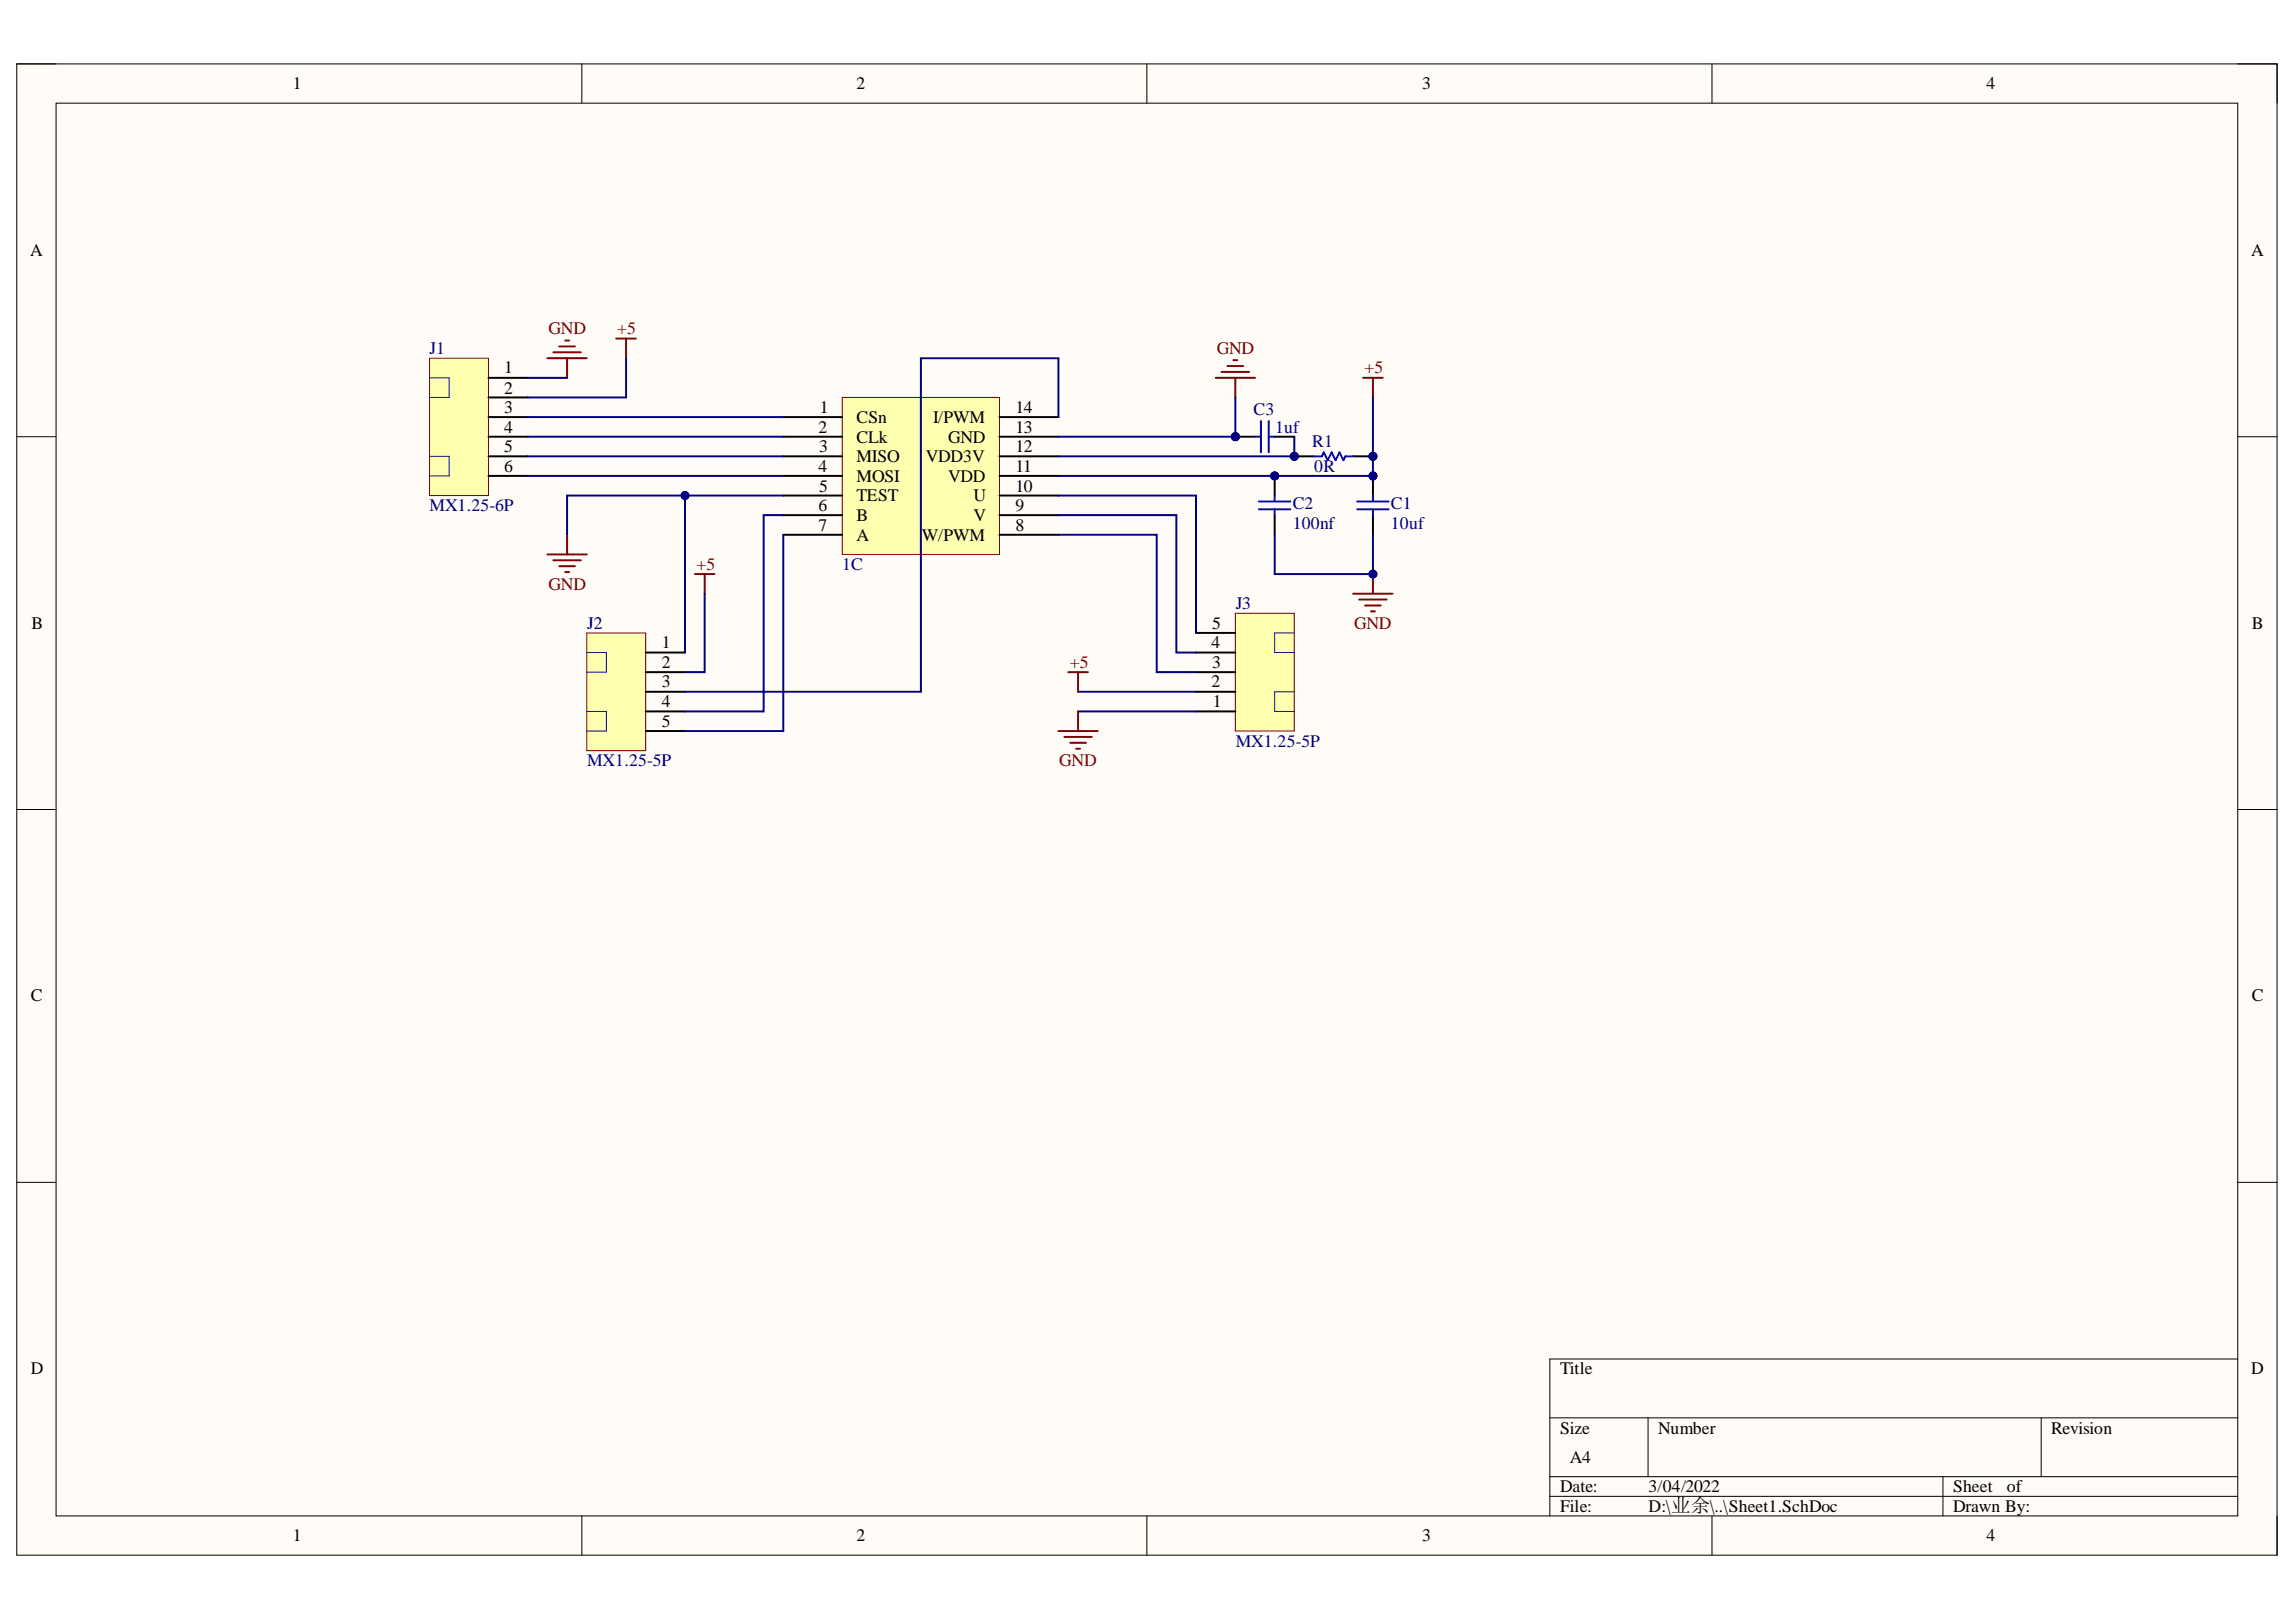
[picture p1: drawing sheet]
<svg xmlns="http://www.w3.org/2000/svg" width="297mm" height="210mm" viewBox="0 0 297 210" stroke-linecap="round" stroke-linejoin="round" font-family="sans-serif">
<defs><g id="words">
<g font-size="2.3">
<text x="37.9" y="11.6">1</text>
<text x="110.8" y="11.6">2</text>
<text x="184" y="11.6">3</text>
<text x="257" y="11.6">4</text>
<text x="3.9" y="33.1">A</text>
<text x="291.2" y="33.1">A</text>
<text x="65.2" y="48.3">1</text>
<text x="65.2" y="50.9">2</text>
<text x="65.2" y="53.5">3</text>
<text x="106.1" y="53.5">1</text>
<text x="131.4" y="53.5">14</text>
<text x="65.2" y="56">4</text>
<text x="65.2" y="58.5">5</text>
<text x="105.9" y="56">2</text>
<text x="106" y="58.5">3</text>
<text x="110.8" y="54.7">CSn</text>
<text x="110.8" y="57.3">CLk</text>
<text x="110.8" y="59.8">MISO</text>
<text x="119.8" y="59.8">VDD3V</text>
<text x="120.7" y="54.7">I/PWM</text>
<text x="122.7" y="57.3">GND</text>
<text x="131.4" y="58.5">12</text>
<text x="131.4" y="56">13</text>
<text x="65.2" y="61.1">6</text>
<text x="105.9" y="61.1">4</text>
<text x="106" y="63.6">5</text>
<text x="110.8" y="62.3">MOSI</text>
<text x="110.8" y="64.9">TEST</text>
<text x="122.7" y="62.3">VDD</text>
<text x="126" y="64.9">U</text>
<text x="131.4" y="63.6">10</text>
<text x="131.4" y="61.1">11</text>
<text x="105.9" y="66.2">6</text>
<text x="105.9" y="68.7">7</text>
<text x="110.8" y="67.4">B</text>
<text x="110.8" y="70">A</text>
<text x="119.3" y="70">W/PWM</text>
<text x="126" y="67.4">V</text>
<text x="131.4" y="68.7">8</text>
<text x="131.4" y="66.2">9</text>
<text x="4.1" y="81.4">B</text>
<text x="85.6" y="83.9">1</text>
<text x="156.7" y="83.9">4</text>
<text x="156.8" y="81.4">5</text>
<text x="291.3" y="81.4">B</text>
<text x="85.6" y="86.4">2</text>
<text x="85.6" y="89">3</text>
<text x="156.7" y="89">2</text>
<text x="156.8" y="86.4">3</text>
<text x="85.6" y="91.5">4</text>
<text x="85.6" y="94.1">5</text>
<text x="156.9" y="91.5">1</text>
<text x="4" y="129.6">C</text>
<text x="291.3" y="129.6">C</text>
<text x="4" y="177.8">D</text>
<text x="201.8" y="177.8">Title</text>
<text x="291.2" y="177.8">D</text>
<text x="201.8" y="185.5">Size</text>
<text x="214.5" y="185.5">Number</text>
<text x="265.4" y="185.5">Revision</text>
<text x="203.1" y="189.3">A4</text>
<text x="201.8" y="193.1">Date:</text>
<text x="201.8" y="195.7">File:</text>
<text x="213.3" y="193.1">3/04/2022</text>
<text x="213.3" y="195.7">D:\业余\..\Sheet1.SchDoc</text>
<text x="252.7" y="193.1">Sheet</text>
<text x="252.7" y="195.7">Drawn By:</text>
<text x="259.6" y="193.1">of</text>
<text x="37.9" y="199.5">1</text>
<text x="110.8" y="199.5">2</text>
<text x="184" y="199.5">3</text>
<text x="257" y="199.5">4</text>
</g>
<g font-size="2.3" fill="#000080">
<text x="55.6" y="45.8">J1</text>
<text x="162.2" y="53.7">C3</text>
<text x="165" y="56">1uf</text>
<text x="169.8" y="57.8">R1</text>
<text x="167.2" y="65.9">C2</text>
<text x="170" y="61.1">0R</text>
<text x="179.9" y="65.9">C1</text>
<text x="55.6" y="66.2">MX1.25-6P</text>
<text x="167.2" y="68.4">100nf</text>
<text x="179.9" y="68.4">10uf</text>
<text x="109" y="73.8">1C</text>
<text x="76" y="81.4">J2</text>
<text x="159.9" y="78.8">J3</text>
<text x="76" y="99.2">MX1.25-5P</text>
<text x="159.9" y="96.6">MX1.25-5P</text>
</g>
<g font-size="2.3" fill="#800000">
<text x="71" y="43.3">GND</text>
<text x="79.9" y="43.3">+5</text>
<text x="157.4" y="45.8">GND</text>
<text x="176.5" y="48.3">+5</text>
<text x="71" y="76.3">GND</text>
<text x="90.1" y="73.8">+5</text>
<text x="175.2" y="81.4">GND</text>
<text x="138.4" y="86.4">+5</text>
<text x="137" y="99.2">GND</text>
</g>
</g></defs>
<path d="M2.2 8.3h292.4v193h-292.4z" fill-rule="evenodd" fill="#fffcf8"/>
<path d="M2.2 8.3h292.4v193h-292.4z" fill="none" stroke="#000" stroke-width=".13"/>
<path d="M7.3 13.4h282.2v182.8h-282.2z" fill-rule="evenodd" fill="#fffcf8"/>
<g fill="none" stroke="#000" stroke-width=".13">
<path d="M2.2 8.3h5.1M7.3 13.4h282.2v182.8h-282.2zM75.3 8.3v5M148.4 8.3v5M221.5 8.3v5.1M289.5 8.3h5.1v5.1M2.2 56.5h5.1M289.5 56.5h5.1M2.2 104.8h5.1M289.5 104.8h5.1M2.2 153h5.1M289.5 153h5.1"/>
<path d="M289.5 175.9h-89v20.3M75.3 196.2v5.1M148.4 196.2v5.1M200.5 183.5h89M200.5 191.1h89M200.5 193.6h89M213.2 183.5v7.6M221.5 196.2v5.1M251.4 191.1v5.1M264.1 183.5v7.6M294.6 196.2v5.1"/>
</g>
<path d="M109 51.4h20.3v20.3h-20.3z" fill-rule="evenodd" fill="#ffffb0"/>
<path d="M109 51.4h20.3v20.3h-20.3z" fill="none" stroke="#800000" stroke-width=".13"/>
<g fill="none" stroke="#000" stroke-width=".25">
<path d="M101.3 54h7.7M101.3 56.5h7.7M101.3 59.1h7.7M129.3 54h7.6M129.3 56.5h7.6M129.3 59.1h7.6M101.3 61.6h7.7M101.3 64.1h7.7M101.3 66.7h7.7M101.3 69.2h7.7M129.3 61.6h7.6M129.3 64.1h7.6"/>
<path d="M129.3 66.7h7.6M129.3 69.2h7.6"/>
</g>
<circle cx="177.6" cy="59.1" r=".51" fill="#000080"/>
<circle cx="177.6" cy="59.1" r=".51" fill="none" stroke="#000080" stroke-width=".13"/>
<circle cx="167.4" cy="59.1" r=".51" fill="#000080"/>
<circle cx="167.4" cy="59.1" r=".51" fill="none" stroke="#000080" stroke-width=".13"/>
<path d="M175.1 59.1h2.5" fill="none" stroke="#000" stroke-width=".25"/>
<circle cx="177.6" cy="59.1" r=".51" fill="#000080"/>
<circle cx="177.6" cy="59.1" r=".51" fill="none" stroke="#000080" stroke-width=".13"/>
<path d="M167.4 59.1h2.6" fill="none" stroke="#000" stroke-width=".25"/>
<circle cx="167.4" cy="59.1" r=".51" fill="#000080"/>
<circle cx="167.4" cy="59.1" r=".51" fill="none" stroke="#000080" stroke-width=".13"/>
<path d="M170 59.1h1l.3-.6 .5 1.1 .5-1.1 .5 1.1 .5-1.1 .5 1.1 .3-.5h1" fill="none" stroke="#00f" stroke-width=".25"/>
<circle cx="177.6" cy="61.6" r=".51" fill="#000080"/>
<circle cx="177.6" cy="61.6" r=".51" fill="none" stroke="#000080" stroke-width=".13"/>
<path d="M177.6 61.6v2.5M177.6 66.7v2.5" fill="none" stroke="#000" stroke-width=".25"/>
<circle cx="177.6" cy="61.6" r=".51" fill="#000080"/>
<circle cx="177.6" cy="61.6" r=".51" fill="none" stroke="#000080" stroke-width=".13"/>
<path d="M175.6 64.9h4.1M175.6 65.9h4.1M177.6 64.1v.8M177.6 65.9v.8" fill="none" stroke="#00f" stroke-width=".25"/>
<circle cx="164.9" cy="61.6" r=".51" fill="#000080"/>
<circle cx="164.9" cy="61.6" r=".51" fill="none" stroke="#000080" stroke-width=".13"/>
<path d="M164.9 61.6v2.5M164.9 66.7v2.5" fill="none" stroke="#000" stroke-width=".25"/>
<circle cx="164.9" cy="61.6" r=".51" fill="#000080"/>
<circle cx="164.9" cy="61.6" r=".51" fill="none" stroke="#000080" stroke-width=".13"/>
<path d="M162.9 64.9h4M162.9 65.9h4M164.9 64.1v.8M164.9 65.9v.8" fill="none" stroke="#00f" stroke-width=".25"/>
<circle cx="159.8" cy="56.5" r=".51" fill="#000080"/>
<circle cx="159.8" cy="56.5" r=".51" fill="none" stroke="#000080" stroke-width=".13"/>
<path d="M159.8 56.5h2.6M164.9 56.5h2.5" fill="none" stroke="#000" stroke-width=".25"/>
<circle cx="159.8" cy="56.5" r=".51" fill="#000080"/>
<circle cx="159.8" cy="56.5" r=".51" fill="none" stroke="#000080" stroke-width=".13"/>
<path d="M162.4 56.5h.7M163.1 54.5v4M164.1 54.5v4M164.1 56.5h.8" fill="none" stroke="#00f" stroke-width=".25"/>
<path d="M157.3 48.9h5.1M158 48.1h3.6M158.8 47.4h2M159.6 46.6h.5M159.8 48.9v2.5M176.4 48.9h2.5M177.6 48.9v2.5M175.1 76.8h5.1M175.8 77.6h3.6M176.6 78.4h2M177.4 79.1h.5M177.6 74.3v2.5" fill="none" stroke="#800000" stroke-width=".25"/>
<circle cx="177.6" cy="74.3" r=".51" fill="#000080"/>
<circle cx="177.6" cy="74.3" r=".51" fill="none" stroke="#000080" stroke-width=".13"/>
<path d="M70.8 71.7h5.1M71.6 72.5h3.5M72.3 73.3h2.1M73.1 74h.5M73.4 69.2v2.5" fill="none" stroke="#800000" stroke-width=".25"/>
<path d="M55.6 46.4h7.6v17.7h-7.6z" fill-rule="evenodd" fill="#ffffb0"/>
<path d="M55.6 46.4h7.6v17.7h-7.6z" fill="none" stroke="#800000" stroke-width=".13"/>
<path d="M63.2 48.9h5.1M63.2 51.4h5.1M63.2 54h5.1M63.2 56.5h5.1M63.2 59.1h5.1M63.2 61.6h5.1" fill="none" stroke="#000" stroke-width=".25"/>
<path d="M55.6 48.9h2.5v2.5h-2.5M55.6 59.1h2.5v2.5h-2.5" fill="none" stroke="#11037f" stroke-width=".13"/>
<path d="M75.9 81.9h7.6v15.2h-7.6z" fill-rule="evenodd" fill="#ffffb0"/>
<path d="M75.9 81.9h7.6v15.2h-7.6z" fill="none" stroke="#800000" stroke-width=".13"/>
<path d="M83.5 84.4h5.1M83.5 87h5.1M83.5 89.5h5.1M83.5 92.1h5.1M83.5 94.6h5.1" fill="none" stroke="#000" stroke-width=".25"/>
<path d="M75.9 84.4h2.6v2.6h-2.6M75.9 92.1h2.6v2.5h-2.6" fill="none" stroke="#11037f" stroke-width=".13"/>
<path d="M159.8 79.4h7.6v15.2h-7.6z" fill-rule="evenodd" fill="#ffffb0"/>
<path d="M159.8 79.4h7.6v15.2h-7.6z" fill="none" stroke="#800000" stroke-width=".13"/>
<path d="M154.7 92.1h5.1M154.7 89.5h5.1M154.7 87h5.1M154.7 84.4h5.1M154.7 81.9h5.1" fill="none" stroke="#000" stroke-width=".25"/>
<path d="M167.4 89.5h-2.5v2.6h2.5M167.4 81.9h-2.5v2.5h2.5" fill="none" stroke="#11037f" stroke-width=".13"/>
<path d="M70.8 46.4h5.1M71.6 45.6h3.5M72.3 44.8h2.1M73.1 44.1h.5M73.4 46.4v2.5M79.7 43.8h2.6M81 43.8v2.6M89.9 74.3h2.5M91.2 74.3v2.5" fill="none" stroke="#800000" stroke-width=".25"/>
<path d="M159.8 51.4v5.1" fill="none" stroke="#000080" stroke-width=".25"/>
<circle cx="159.8" cy="56.5" r=".51" fill="#000080"/>
<circle cx="159.8" cy="56.5" r=".51" fill="none" stroke="#000080" stroke-width=".13"/>
<path d="M68.3 59.1h33M68.3 56.5h33M68.3 54h33M68.3 48.9h5.1M81 46.4v5h-12.7M68.3 61.6h33M101.3 64.1h-27.9v5.1" fill="none" stroke="#000080" stroke-width=".25"/>
<circle cx="88.6" cy="64.1" r=".51" fill="#000080"/>
<circle cx="88.6" cy="64.1" r=".51" fill="none" stroke="#000080" stroke-width=".13"/>
<path d="M177.6 51.4v10.2h-40.7M91.2 76.8v10.2h-2.6" fill="none" stroke="#000080" stroke-width=".25"/>
<circle cx="164.9" cy="61.6" r=".51" fill="#000080"/>
<circle cx="164.9" cy="61.6" r=".51" fill="none" stroke="#000080" stroke-width=".13"/>
<circle cx="177.6" cy="61.6" r=".51" fill="#000080"/>
<circle cx="177.6" cy="61.6" r=".51" fill="none" stroke="#000080" stroke-width=".13"/>
<circle cx="177.6" cy="59.1" r=".51" fill="#000080"/>
<circle cx="177.6" cy="59.1" r=".51" fill="none" stroke="#000080" stroke-width=".13"/>
<path d="M167.4 56.5v2.6h-30.5" fill="none" stroke="#000080" stroke-width=".25"/>
<circle cx="167.4" cy="59.1" r=".51" fill="#000080"/>
<circle cx="167.4" cy="59.1" r=".51" fill="none" stroke="#000080" stroke-width=".13"/>
<path d="M136.9 56.5h22.9" fill="none" stroke="#000080" stroke-width=".25"/>
<circle cx="159.8" cy="56.5" r=".51" fill="#000080"/>
<circle cx="159.8" cy="56.5" r=".51" fill="none" stroke="#000080" stroke-width=".13"/>
<path d="M164.9 69.2v5.1h12.7v-5.1" fill="none" stroke="#000080" stroke-width=".25"/>
<circle cx="177.6" cy="74.3" r=".51" fill="#000080"/>
<circle cx="177.6" cy="74.3" r=".51" fill="none" stroke="#000080" stroke-width=".13"/>
<path d="M88.6 64.1v20.3" fill="none" stroke="#000080" stroke-width=".25"/>
<circle cx="88.6" cy="64.1" r=".51" fill="#000080"/>
<circle cx="88.6" cy="64.1" r=".51" fill="none" stroke="#000080" stroke-width=".13"/>
<path d="M136.9 54v-7.6h-17.8v43.1h-30.5M101.3 69.2v25.4h-12.7M101.3 66.7h-2.5v25.4h-10.2M136.9 64.1h17.8v17.8M136.9 66.7h15.3v17.7h2.5M136.9 69.2h12.7v17.8h5.1M139.5 89.5h15.2M139.5 92.1h15.2" fill="none" stroke="#000080" stroke-width=".25"/>
<path d="M136.9 94.6h5.1M137.7 95.4h3.6M138.2 87h2.5M138.5 96.1h2M139.2 96.9h.5M139.5 87v2.5M139.5 92.1v2.5" fill="none" stroke="#800000" stroke-width=".25"/>
<use href="#words"/>
</svg>
